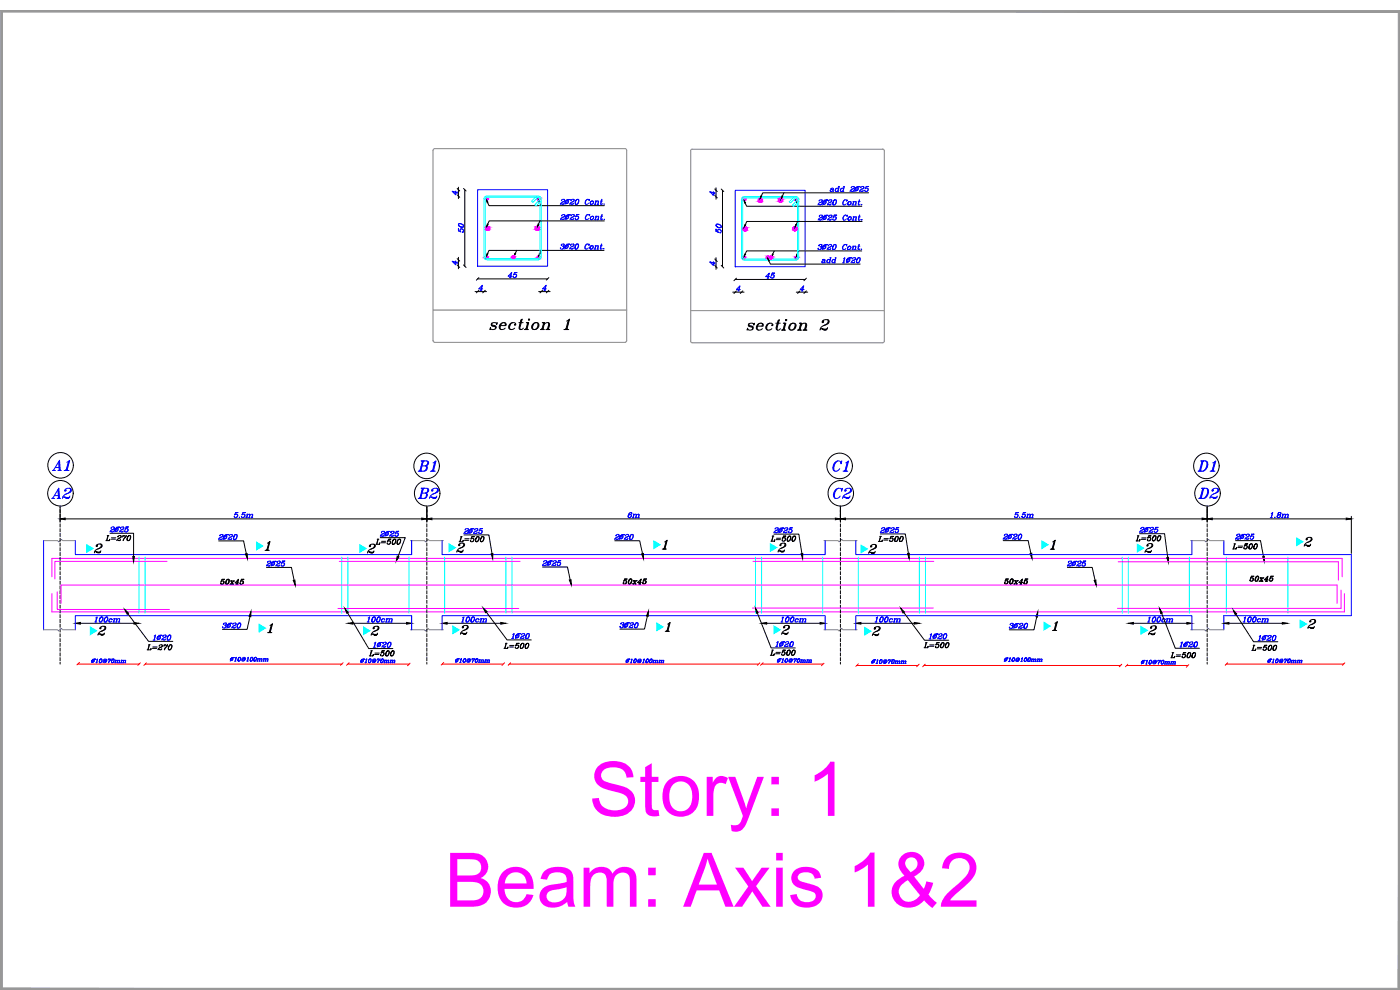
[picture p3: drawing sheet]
<svg xmlns="http://www.w3.org/2000/svg" width="420mm" height="297mm" viewBox="0 0 420 297" stroke-linecap="round" stroke-linejoin="round" font-family="sans-serif">
<defs><g id="words">
<g font-size="22.6" fill="#f0f">
<text x="176.7" y="244.8">Story: 1</text>
<text x="133.4" y="272.1">Beam: Axis 1&amp;2</text>
</g>
<g font-size="6.6">
<text x="146.1" y="100.2">section 1</text>
<text x="223.3" y="100.2">section 2</text>
<text x="14.8" y="142.5">A1</text>
<text x="124.5" y="142.5">B1</text>
<text x="249.1" y="142.5">C1</text>
<text x="358.8" y="142.5">D1</text>
</g>
<g font-size="6.2">
<text x="14.8" y="150.6">A2</text>
<text x="124.5" y="150.6">B2</text>
<text x="249.1" y="150.6">C2</text>
<text x="358.8" y="150.6">D2</text>
</g>
<g font-size="5.7">
<text x="259.6" y="167.2">2</text>
<text x="390.5" y="165.1">2</text>
</g>
<g font-size="4.9">
<text x="231.4" y="161.2">2~25</text>
<text x="263.2" y="161.2">2~25</text>
<text x="113.2" y="162.3">2~25</text>
<text x="230.4" y="163.7">L=500</text>
<text x="340.1" y="163.7">L=500</text>
<text x="152.8" y="193">1~20</text>
<text x="231.8" y="195.4">1~20</text>
<text x="278" y="193">1~20</text>
<text x="353.1" y="195.4">1~20</text>
<text x="374.6" y="196.5">L=500</text>
</g>
<g font-size="4.9" fill="#00f">
<text x="161.9" y="171.1">2~25</text>
<text x="66" y="189.8">3~20</text>
<text x="230.4" y="197.9">L=500</text>
</g>
<g font-size="4.4" fill="#00f">
<text x="248.4" y="58.6">add 2~25</text>
<text x="245.5" y="80.1">add 1~20</text>
<text x="64.6" y="163">2~20</text>
<text x="183.4" y="163">2~20</text>
<text x="300.2" y="163">2~20</text>
<text x="79" y="171.1">2~25</text>
<text x="319.6" y="171.1">2~25</text>
<text x="185.2" y="189.4">3~20</text>
<text x="302" y="189.8">3~20</text>
<text x="110.1" y="197.9">L=500</text>
</g>
<g font-size="4.4">
<text x="32.1" y="160.9">2~25</text>
<text x="138.3" y="161.2">2~25</text>
<text x="341.1" y="160.9">2~25</text>
<text x="111.8" y="164.4">L=500</text>
<text x="136.9" y="163.7">L=500</text>
<text x="369" y="165.8">L=500</text>
<text x="370.1" y="163">2~25</text>
<text x="65.3" y="176.4">50x45</text>
<text x="186.3" y="176.4">50x45</text>
<text x="300.6" y="176.4">50x45</text>
<text x="374.3" y="175.7">50x45</text>
<text x="43.4" y="196.1">L=270</text>
<text x="45.2" y="193.3">1~20</text>
<text x="111.1" y="195.4">1~20</text>
<text x="376.8" y="193.3">1~20</text>
<text x="350.3" y="198.6">L=500</text>
</g>
<g font-size="4" fill="#00f">
<text x="26.5" y="200">~10@70mm</text>
<text x="68.1" y="199.7">~10@100mm</text>
<text x="135.8" y="200">~10@70mm</text>
<text x="187" y="200">~10@100mm</text>
<text x="232.5" y="200">~10@70mm</text>
<text x="260.7" y="200.4">~10@70mm</text>
<text x="300.6" y="199.7">~10@100mm</text>
<text x="341.5" y="200.4">~10@70mm</text>
<text x="379.6" y="200">~10@70mm</text>
</g>
</g></defs>
<!-- layer: Layer4 -->
<g fill="#989898" stroke="#989898" stroke-width=".3">
<path d="M419.7 3.6v292.9l.5-293.4zM420.2 3.1v293.9l-.5-.5z"/>
<path d="M.7 296.5l419.5 .5-.5-.5zM.7 296.5l419.5 .5h-420z"/>
<path d="M.7 3.6l-.5 293.4 .5-.5zM.2 3.1l.5 .5-.5 293.4z"/>
<path d="M.2 3.1l.5 .5h419zM.2 3.1h420l-.5 .5z"/>
</g>
<!-- layer: SAZE_DRAWINGS -->
<g fill="none" stroke="#808080" stroke-width=".3">
<path d="M187.6 44.6l.5 .5v57.1l-.5 .5M187.6 44.6l-57.4 .1-.2 .4v57.1l.5 .5h57.1M207.3 45.2v57.2M207.8 44.7l-.5 .5M207.8 44.8h57.1M264.9 44.7l.5 .5v57.2M130 93h58.1M207.3 93.2h58.1M207.3 102.4l.5 .5h57.1l.5-.5M13.1 162.2h4.2l.4 .4 .7-.8 .4 .4h3.8M123.1 162.2h4.2l.4 .4 .8-.8 .4 .4h4.2M247.3 162.2h4.2l.3 .4 .8-.8 .4 .4h4.2"/>
<path d="M357.3 162.2h4.2l.4 .4 .8-.8 .4 .4h4.2M13.1 189h4.2l.4 .3 .7-.8 .4 .5h3.8M123.1 189h4.2l.4 .3 .8-.8 .4 .5h4.2M247.3 189h4.2l.3 .3 .8-.8 .4 .5h4.2M357.3 189h4.2l.4 .3 .8-.8 .4 .5h4.2"/>
</g>
<g fill="none" stroke="#00f" stroke-width=".3">
<path d="M135.8 57.5l1.4 .4M136.8 57.3v1.2l-1.1-1.1 1.5 .4M137.2 57.6v.5M143.3 56.9h21v23h-21zM169.2 59.8l.2 .4-.7 .5M170.1 59.9h1h-.5l-1.1 1.4M172.1 59.8l.2 .4-.8 .5M173.3 59.8l-.6 .6v.8a.83 .83 0 0 0 .9-.4 .83 .83 0 0 0-.2-1 .99 .99 0 0 0-.5 1.5M173.4 59.8a1 1 0 0 1-.3 1.5M176.4 59.8a.96 .96 0 0 0-.5 1.5M180.6 59.8l-.3 1.4 .5-.1M180.7 59.8l-.3 1.5"/>
<path d="M213.1 57.6l1.4 .4M214.1 57.5v1.1l-1.1-1.1 1.5 .4M214.5 57.7v.5M220.6 57.1h21v22.9h-21zM246.5 60l.2 .4-.7 .4M249.4 60l.2 .4-.8 .4M250.6 60a.82 .82 0 0 0-.7 .6 .82 .82 0 0 0 .5 .9l.4-.3 .2-.6v-.6a.88 .88 0 0 0-1 .5 .88 .88 0 0 0 .2 1M250.8 60a1.05 1.05 0 0 1-.4 1.5M253.7 60a.91 .91 0 0 0-.4 1.5M257.9 60l-.3 1.2 .1 .3 .4-.2M258 60l-.3 1.5M135.8 78.5l1.4 .4"/>
<path d="M136.8 78.3v1.2l-1.1-1.1 1.5 .4M137.2 78.6v.5M137.6 67.5l.3 .4 .6 .3 .6-.1a.88 .88 0 0 0-.5-.9 .88 .88 0 0 0-1 .1 .99 .99 0 0 0 1.5 .6M137.6 67.3a1.05 1.05 0 0 1 1.5 .5M137.7 69.3l-.1-.8v.7l.7 .4-.1-.2a.53 .53 0 0 1 .3-.8 .53 .53 0 0 1 .6 .6v.4l-.3 .1M138.1 68.9l.5-.2 .5 .5M168.5 73.5l.1-.2h.7l-.1 .5-.5 .1M168.6 60.1l-.1 .1a.47 .47 0 0 1 .5-.4 .47 .47 0 0 1 .5 .4l-1 .5-.4 .6M168.6 64.7v.1a.49 .49 0 0 1 .5-.4 .49 .49 0 0 1 .4 .4l-.9 .5-.4 .6M169.2 73.2v.4l-.2 .3a.51 .51 0 0 1 0 .8 .51 .51 0 0 1-.8-.3v.1M169.2 74l-.1 .5-.4 .2M169.2 61.1l-1 .1"/>
<path d="M169.3 60.9l-.3 .4-.6-.2M169.3 64.4l.2 .4-.8 .5M169.3 65.7l-1 .1M169.3 65.6l-.2 .3-.6-.2M170 73.3h1h-.5l-1 1.4M170.1 73.5a.5 .5 0 0 0-.6 .6 .5 .5 0 0 0 .7 .4l.3-.4a.45 .45 0 0 0-.4-.6 .45 .45 0 0 0-.5 .4l.2 .6M170.1 64.5h1.1h-.6l-1 1.4M170.2 60.1a.49 .49 0 0 0-.6 .5 .49 .49 0 0 0 .7 .4 .51 .51 0 0 0 .4-.5 .51 .51 0 0 0-.5-.5 .51 .51 0 0 0-.5 .5l.2 .6M170.2 73.5l.3 .4-.5 .6M170.2 64.7a.5 .5 0 0 0-.6 .5 .5 .5 0 0 0 .7 .4l.2-.1a.47 .47 0 0 0-.1-.8 .47 .47 0 0 0-.6 .4l-.1 .4 .3 .2M170.3 60.1l.3 .2-.1 .4-.4 .4M170.3 64.7l.3 .2v.4l-.5 .4"/>
<path d="M171.3 73.5l-.1 .1a.53 .53 0 0 1 .6-.4 .53 .53 0 0 1 .5 .4l-1 .6-.4 .5M171.4 60.1v.1a.47 .47 0 0 1 .4-.4 .47 .47 0 0 1 .5 .4l-.9 .5-.4 .6M171.5 64.7l-.1 .1a.49 .49 0 0 1 .5-.4 .49 .49 0 0 1 .5 .4l-1 .5-.3 .6M172 73.2l.2 .4-.7 .5M172 74.5l-1 .1M172 74.4l-.2 .3-.6-.2M172.1 61.1l-1.1 .1M172.1 60.9l-.2 .4-.6-.2M172.1 64.4l.2 .4-.7 .5M172.1 65.7l-1 .1M172.2 65.6l-.3 .3-.6-.2M173.1 64.5l.7-.1h-.7l-.4 .7 .2-.1a.54 .54 0 0 1 .8 .4 .54 .54 0 0 1-.8 .5l-.2-.3"/>
<path d="M173.2 73.2a.82 .82 0 0 0-.6 .7 .82 .82 0 0 0 .4 .8l.4-.2 .3-.6-.1-.6a.89 .89 0 0 0-.9 .4 .89 .89 0 0 0 .1 1M173.4 73.2a1 1 0 0 1-.4 1.5M173.4 64.9l.2 .2v.4l-.5 .4M176.3 73.2a.91 .91 0 0 0-.4 1.5M176.4 64.4a.93 .93 0 0 0-.4 1.5M176.7 73.4v.2l.2-.4-.2 .2a.78 .78 0 0 0-1 .3 .78 .78 0 0 0 .2 1l.7-.3M176.8 60v.2l.2-.4-.2 .2a.75 .75 0 0 0-1.1 .3 .75 .75 0 0 0 .4 1l.5-.4M176.9 64.6v.2l.1-.4-.1 .2a.78 .78 0 0 0-1.1 .2 .78 .78 0 0 0 .2 1.1l.7-.3M177.6 73.7a.51 .51 0 0 0-.6 .5 .51 .51 0 0 0 .5 .5 .5 .5 0 0 0 .6-.5 .5 .5 0 0 0-.7-.4l-.3 .5 .2 .4M177.7 60.3a.55 .55 0 0 0-.6 .6 .55 .55 0 0 0 .6 .5 .55 .55 0 0 0 .4-.7 .51 .51 0 0 0-.8-.2 .51 .51 0 0 0 .1 .8M177.7 64.9a.55 .55 0 0 0-.6 .5 .55 .55 0 0 0 .6 .6 .55 .55 0 0 0 .5-.7 .5 .5 0 0 0-.8-.2 .5 .5 0 0 0 .1 .8M177.8 73.7l.2 .6-.5 .4"/>
<path d="M177.8 60.3l.3 .6-.6 .4M177.9 64.9l.2 .6-.5 .4M178.3 74.7h.5M178.4 61.3h.5M178.4 65.9h.5M178.6 73.7h.3l-.3 1M178.6 60.3h.3M178.7 64.9h.3l-.3 1M178.8 73.9l.7-.1-.1 .9M178.8 73.7l-.3 1M178.9 60.5l.7-.1-.1 .9M178.9 60.3l-.3 1"/>
<path d="M178.9 65.1l.8-.1-.2 .9M178.9 64.9l-.3 1M179.1 74.7h.5M179.2 61.3h.5M179.2 65.9h.5M179.4 73.7l-.1 1M179.4 60.3l.2 .2-.2 .8M179.5 64.9l-.1 1M180.2 73.7h.5M180.2 60.3h.6M180.3 64.9h.5M180.5 73.2l-.3 1.5 .5-.2"/>
<path d="M180.6 73.2l-.3 1.5M180.6 64.4l-.3 1.4 .5-.1M180.7 64.4l-.3 1.5M181.3 61.2h.1M181.2 74.6v.1zM181.4 65.8h.1M214.1 78.5v1.2l-1.1-1.1 1.5 .4-1.4-.3M214.5 78.7v.5M214.9 67.7l.7 .6h.8a.85 .85 0 0 0-.5-1 .85 .85 0 0 0-1 .2 1.04 1.04 0 0 0 1.6 .6M214.9 67.5a1.1 1.1 0 0 1 1.6 .4M215 69.4l-.1-.7v.7l.7 .4a.52 .52 0 0 1-.1-.9 .52 .52 0 0 1 .9 .3l.1 .4-.2 .2h-.3h.2M215.4 69.1l.5-.2 .6 .5"/>
<path d="M245.8 73.6l-.1 .2 .5-.5 .5 .1-.1 .4-.5 .2M245.9 60.2l-.1 .1a.53 .53 0 0 1 .5-.3 .53 .53 0 0 1 .5 .4l-1.1 .6-.2 .5M245.9 64.8l-.1 .1a.6 .6 0 0 1 1.1-.1l-1.2 .8-.2 .5M246.5 73.3l.1 .3-.2 .5a.52 .52 0 0 1-.2 .8 .52 .52 0 0 1-.7-.4h.2l-.2 .1M246.5 74.2l-.1 .4-.4 .3M246.5 61.3h-1M246.6 61.1l-.3 .4-.6-.2M246.6 64.5l.2 .5-.7 .4M246.6 65.9h-1M246.6 65.7l-.2 .4-.6-.2M247.3 73.4h1h-.5l-1 1.5M247.4 60h1h-.5l-1.1 1.5"/>
<path d="M247.4 73.6l-.6 .5a.5 .5 0 0 0 .5 .5 .5 .5 0 0 0 .5-.4 .5 .5 0 0 0-.4-.6l-.5 .6 .2 .5M247.4 64.6h1.1h-.6l-1 1.5M247.5 60.2a.51 .51 0 0 0-.6 .6 .51 .51 0 0 0 .7 .4l.2-.2a.44 .44 0 0 0 0-.7 .44 .44 0 0 0-.7 .2l-.1 .5 .2 .3M247.5 64.8a.51 .51 0 0 0-.6 .5 .51 .51 0 0 0 .5 .6l.6-.6a.52 .52 0 0 0-.8-.3 .52 .52 0 0 0 .1 .9M247.6 73.6l.2 .6-.5 .5M247.6 60.2l.3 .5-.5 .6M247.7 64.8l.2 .6-.5 .5M248.6 73.6v.2a.49 .49 0 0 1 .5-.5 .49 .49 0 0 1 .5 .5l-1.2 .7-.2 .4M248.7 60.2l-.1 .1a.62 .62 0 0 1 1.1-.1l-.2 .3-1 .5-.2 .5M248.8 64.8l-.1 .1a.6 .6 0 0 1 1-.1l-1.2 .8-.1 .5M249.3 73.3l.2 .5-.7 .4M249.3 74.7h-1"/>
<path d="M249.3 74.5l-.2 .4-.6-.2M249.4 61.3h-1M249.4 61.1l-.2 .4-.6-.2M249.4 64.5l.2 .5-.7 .4M249.4 65.9h-1M249.5 65.7l-.2 .4-.7-.2M250.4 64.6l.7-.1h-.7l-.4 .8a.55 .55 0 0 1 .7-.3 .55 .55 0 0 1 .3 .7 .55 .55 0 0 1-.6 .4l-.4-.1v-.2M250.5 73.3l-.4 .3-.2 .6v.6a.86 .86 0 0 0 1-.4 .86 .86 0 0 0-.2-1.1 1.04 1.04 0 0 0-.6 1.6M250.7 73.3a1.1 1.1 0 0 1-.4 1.6M250.7 65.1l.2 .5-.5 .5M253.6 73.3a.96 .96 0 0 0-.4 1.6M253.7 64.5a.94 .94 0 0 0-.4 1.6"/>
<path d="M254 73.6v.2l.2-.5-.2 .3a.75 .75 0 0 0-1 .3 .75 .75 0 0 0 .3 1l.6-.4M254.1 60.2v.2l.2-.4-.2 .2a.78 .78 0 0 0-1 .2 .78 .78 0 0 0 .2 1.1l.7-.4M254.2 64.8v.2l.1-.5-.1 .3a.75 .75 0 0 0-1.1 .2 .75 .75 0 0 0 .3 1.1l.6-.4M254.9 73.9a.51 .51 0 0 0-.6 .5 .51 .51 0 0 0 .7 .4l.4-.7a.54 .54 0 0 0-.9 0 .54 .54 0 0 0 .1 .8M255 60.5l-.6 .4v.4a.55 .55 0 0 0 .9 0 .55 .55 0 0 0-.2-.8 .57 .57 0 0 0-.6 .3 .57 .57 0 0 0 .2 .7M255.1 73.9l.2 .4-.5 .6M255.1 65.1a.49 .49 0 0 0-.6 .5 .49 .49 0 0 0 .6 .4 .47 .47 0 0 0 .4-.7 .47 .47 0 0 0-.8 0l-.2 .3 .3 .5M255.1 60.5l.3 .4-.6 .6M255.2 65.1l.2 .4-.5 .6M255.6 74.9h.5M255.7 61.5h.5M255.7 66.1h.5"/>
<path d="M255.9 73.9h.3l-.4 1 .3-1M255.9 60.5h.3l-.3 1 .3-1M256 65.1h.3l-.3 1M256.1 74.1l.4-.2h.4l-.2 1M256.2 60.7l.7-.2-.1 1M256.2 65.1l-.3 1M256.2 65.3l.8-.2-.2 1M256.4 74.9h.5M256.5 61.5h.5M256.5 66.1h.5M256.7 73.9l.1 .2-.2 .8M256.8 60.5l.1 .2-.2 .8"/>
<path d="M256.8 65.1l.2 .2-.2 .8M257.5 73.9h.6M257.6 60.5h.5M257.6 65.1h.6M257.8 73.3l-.3 1.5 .3 .1 .3-.2M257.9 73.3l-.3 1.6M257.9 64.5l-.3 1.3 .2 .3 .4-.2M258 64.5l-.2 1.6M258.4 74.8h.2zM258.6 61.3h.1M258.6 66h.1zM144.1 87.1h.5"/>
<path d="M144.7 85.8l-.4 1.3M144.9 86.7h-1.2l1.1-1.1-.4 1.5M152.9 83.3h.5M153.5 81.9l-.4 1.4M153.7 82.9h-1.2l1.1-1.1-.4 1.5M154.4 81.9l.8-.1h-.8l-.3 .7a.55 .55 0 0 1 .7-.3 .55 .55 0 0 1 .3 .7 .55 .55 0 0 1-.6 .4l-.4-.1v-.2M154.8 82.3l.1 .6-.4 .4M163.2 87.1h.5M163.8 85.8l-.4 1.3M164 86.7h-1.2l1.1-1.1-.4 1.5M221.4 87.3h.5M222 85.9l-.4 1.4"/>
<path d="M222.2 86.9h-1.2l1.1-1.1-.4 1.5M230.2 83.5h.5M230.8 82.1l-.4 1.4M231 83h-1.2l1.1-1.1-.4 1.6M231.7 82l.8-.1h-.7l-.4 .8a.51 .51 0 0 1 .8-.3 .51 .51 0 0 1 0 .9l-.6 .2-.3-.2 .1-.3v.2M232.1 82.5l.2 .4-.5 .6M240.5 87.3h.5M241.1 85.9l-.4 1.4M241.3 86.9h-1.2l1.1-1.1-.4 1.5M70.7 153.9l.8-.1h-.8l-.3 .7 .2-.1a.54 .54 0 0 1 .8 .4 .54 .54 0 0 1-.8 .5l-.2-.3M71 154.3l.3 .2-.1 .4-.4 .4M71.8 155.2h.1"/>
<path d="M72.9 153.9l.8-.1h-.8l-.3 .7 .2-.1a.49 .49 0 0 1 .7 .1 .49 .49 0 0 1-.3 .7l-.5 .1-.2-.3M73.2 154.3l.2 .6-.5 .4M73.7 155.3h.6M74 154.3h.3l-.3 1M74.3 154.5l.7-.1-.2 .9M74.3 154.3l-.3 1M74.5 155.3h.6M74.8 154.3v1M75.1 154.5l.7-.1-.2 .9M75.4 155.3h.5M75.6 154.3v1M189.2 154.4l.2 .5-.5 .4"/>
<path d="M189.3 153.8a1.04 1.04 0 0 0-.5 1.5M189.6 154l-.1 .2 .1-.3a.86 .86 0 0 0-.9 .4 .86 .86 0 0 0 .1 1 .5 .5 0 0 0 .6-.3 .5 .5 0 0 0-.2-.6l-.6 .4M189.7 155.3h.5M190 154.3h.3M190.2 154.5l.8-.1-.2 .9M190.2 154.3l-.3 1M190.3 154.3l-.3 1M190.5 155.3h.6M190.8 154.3v1M191.1 154.5l.7-.1-.2 .9M191.3 155.3h.6M191.6 154.3l.2 .2-.2 .8"/>
<path d="M304.9 153.9l.8-.1h-.8l-.3 .7a.55 .55 0 0 1 .7-.2 .55 .55 0 0 1 .3 .6 .55 .55 0 0 1-.6 .4l-.5-.1v-.2M305.3 154.3l.1 .6-.4 .4M306 155.2h.1M307.1 153.9l.7-.1h-.7l-.3 .7 .2-.1a.53 .53 0 0 1 .8 .3 .53 .53 0 0 1-.6 .6l-.5-.1v-.2M307.4 154.3l.3 .2-.1 .4-.4 .4M308 155.3h.5M308.2 154.3h.3l-.3 1 .2-1M308.5 154.5l.7-.1-.2 .9M308.7 155.3h.6M309 154.3l.2 .2-.2 .8M309.2 154.5l.8-.1-.2 .9M309.5 155.3h.5"/>
<path d="M309.8 154.3l.2 .2-.2 .8M381.2 155.3h.6M381.9 153.9l-.3 1.4 .4-1.5-.5 .3M382.5 155.2h.2zM383.9 153.8l-.3 .2 .2 .5 .5-.1 .2-.4-.3-.2-.4 .1-.2 .3 .2 .3M384 154.5l.3 .2-.5 .6M384.2 153.8l.1 .4-.3 .3h.3a.57 .57 0 0 1-.3 .8 .57 .57 0 0 1-.8-.3l.2-.4 .4-.1-.4 .2-.1 .5 .2 .1M384.6 155.3h.5M384.8 154.3h.3l-.2 1M385 154.3l-.2 1M385.1 154.5l.7-.1-.1 .9M385.4 155.3h.5"/>
<path d="M385.6 154.3l.2 .2-.2 .8M386.2 155.3h.5M386.4 154.3l.2 .2-.2 .8 .2-.9-.7 .1M13.1 162.2v26.8M22.6 162.2v4.2h100.9v-4.2v4.2M132.7 162.2v4.2h115v-4.2M256.8 162.2v4.2h100.9v-4.2M367.3 162.2v4.2h38.3v18.3h-38.3v4.3M28.4 186.6h.6M28.7 185.4l.5-.3-.5 1.5M29.1 185.2l-.4 1.4M30.5 185.1l-.7 .7v.8a.86 .86 0 0 0 1-.5 .86 .86 0 0 0-.2-1 1.01 1.01 0 0 0-.5 1.5"/>
<path d="M30.6 185.1a.99 .99 0 0 1-.4 1.5M31.9 185.1l-.4 .3-.3 .6 .1 .6a.88 .88 0 0 0 .9-.5 .88 .88 0 0 0-.1-1 .95 .95 0 0 0-.6 1.5M32.1 185.1a1.05 1.05 0 0 1-.4 1.5M33.2 185.6l-.5 .6 .3 .4M33.6 185.8l.1 .1a.52 .52 0 0 0-.9-.1 .52 .52 0 0 0 .3 .8l.4-.2M33.9 186.6h.5M34.1 185.6h.3l-.3 1M34.3 185.6l-.2 1M34.6 186.6h.5M34.9 185.6l.2 .2-.2 .8 .2-.9-.8 .1M35.4 186.6h.5M35.7 185.6l.2 .2-.2 .8 .2-.9-.8 .1"/>
<path d="M108.7 197.8h.7h-.3l-.9 1M108.7 197.9a.38 .38 0 0 0-.4 .3 .38 .38 0 0 0 .3 .5 .39 .39 0 0 0 .5-.4 .39 .39 0 0 0-.4-.4l-.4 .5 .2 .3M110.2 186.6h.6M110.5 185.4l.5-.3-.5 1.5M110.9 185.2l-.5 1.4M112.3 185.1l-.7 .7v.8a.86 .86 0 0 0 1-.5 .86 .86 0 0 0-.2-1 1.01 1.01 0 0 0-.6 1.5M112.4 185.1a.99 .99 0 0 1-.4 1.5M113.7 185.1l-.6 .7v.8a.88 .88 0 0 0 .9-.5 .88 .88 0 0 0-.1-1 .99 .99 0 0 0-.6 1.5M113.9 185.1a1.05 1.05 0 0 1-.4 1.5M115 185.6l-.5 .6 .3 .4M115.4 185.8l.1 .1a.52 .52 0 0 0-.9-.1 .52 .52 0 0 0 .3 .8l.4-.2M115.7 186.6h.5"/>
<path d="M115.9 185.6h.3l-.3 1M116.1 185.8l.8-.1-.2 .9M116.1 185.6l-.2 1M116.4 186.6h.5M116.7 185.6l.2 .2-.2 .8M116.9 185.8l.8-.1-.2 .9M117.2 186.6h.5M117.5 185.6l.2 .2-.3 .8M123.5 184.7v4.3v-4.3h-100.9v4.3M132.7 189v-4.3h115v4.3M138.5 186.6h.6M138.8 185.4l.4-.3-.4 1.5"/>
<path d="M139.1 185.2l-.4 1.4M140.5 185.1l-.6 .7v.8a.86 .86 0 0 0 1-.5 .86 .86 0 0 0-.2-1 1.01 1.01 0 0 0-.6 1.5M140.7 185.1a.99 .99 0 0 1-.4 1.5M142 185.1l-.6 .7v.8a.88 .88 0 0 0 .9-.5 .88 .88 0 0 0-.1-1 .95 .95 0 0 0-.6 1.5M142.2 185.1a1.05 1.05 0 0 1-.5 1.5M143.3 185.6l-.5 .6 .2 .4M143.7 185.8l.1 .1a.52 .52 0 0 0-.9-.1 .52 .52 0 0 0 .3 .8l.4-.2M143.9 186.6h.5M144.2 185.6h.3l-.3 1M144.4 185.6l-.3 1M144.7 186.6h.5M145 185.6l.2 .2-.2 .8 .2-.9-.8 .1"/>
<path d="M145.5 186.6h.5M145.8 185.6l.2 .2-.2 .8 .2-.9-.8 .1M234.3 186.6h.7M234.7 185.4l.4-.3-.4 1.5M235 185.2l-.4 1.4M236.4 185.1l-.4 .3-.3 .6 .1 .6a.86 .86 0 0 0 .9-.5 .86 .86 0 0 0-.2-1 1.01 1.01 0 0 0-.5 1.5M236.5 185.1a.99 .99 0 0 1-.4 1.5M237.8 185.1l-.6 .7v.8a.86 .86 0 0 0 1-.5 .86 .86 0 0 0-.2-1 1.01 1.01 0 0 0-.6 1.5M238 185.1a1.05 1.05 0 0 1-.4 1.5M239.2 185.6l-.6 .6 .3 .4M239.6 185.8l-.2 .1h.2a.53 .53 0 0 0-.8-.1 .53 .53 0 0 0 .1 .8l.6-.2M239.8 186.6h.5"/>
<path d="M240 185.6h.3l-.2 1M240.2 185.6l-.2 1M240.3 185.8l.7-.1-.1 .9M240.6 186.6h.5M240.8 185.6l.2 .2-.2 .8M241.1 185.8l.8-.1-.3 .9M241.4 186.6h.5M241.6 185.6l.2 .2-.2 .8M256.8 189v-4.3h100.9v4.3M262.6 186.6h.6M263.3 185.2l-.4 1.4 .5-1.5-.5 .3M264.7 185.1l-.6 .7v.8a.88 .88 0 0 0 .9-.5 .88 .88 0 0 0-.2-1 .99 .99 0 0 0-.6 1.5"/>
<path d="M264.8 185.1a1.05 1.05 0 0 1-.4 1.5M266.1 185.1l-.6 .7v.8a.86 .86 0 0 0 1-.5 .86 .86 0 0 0-.2-1 1.01 1.01 0 0 0-.6 1.5M266.3 185.1a1.05 1.05 0 0 1-.4 1.5M267.5 185.6l-.6 .6 .3 .4M267.8 185.8l-.1 .1h.2a.5 .5 0 0 0-.9-.1 .5 .5 0 0 0 .3 .8l.5-.2M268.1 186.6h.5M268.3 185.6h.3l-.2 1M268.5 185.6l-.2 1M268.6 185.8l.7-.1-.1 .9M268.9 186.6h.5M269.1 185.6l.2 .2-.2 .8M269.4 185.8l.7-.1-.1 .9"/>
<path d="M269.7 186.6h.5M269.9 185.6l.2 .2-.2 .8M344.4 186.6h.6M344.7 185.4l.4-.3-.4 1.5M345.1 185.2l-.4 1.4M346.5 185.1l-.6 .7v.8a.88 .88 0 0 0 .9-.5 .88 .88 0 0 0-.2-1 .99 .99 0 0 0-.6 1.5M346.6 185.1a1.05 1.05 0 0 1-.4 1.5M347.9 185.1l-.6 .7v.8a.86 .86 0 0 0 .9-.5 .86 .86 0 0 0-.1-1 1.01 1.01 0 0 0-.6 1.5M348.1 185.1a1.05 1.05 0 0 1-.5 1.5M349.3 185.6l-.6 .6 .3 .4M349.6 185.8l-.1 .1h.2a.53 .53 0 0 0-.9-.1 .53 .53 0 0 0 .2 .8l.5-.2M349.8 186.6h.6"/>
<path d="M350.1 185.6h.3l-.3 1M350.3 185.6l-.2 1M350.4 185.8l.7-.1-.2 .9M350.6 186.6h.6M350.9 185.6l.2 .2-.2 .8M351.2 185.8l.7-.1-.2 .9M351.5 186.6h.5M351.7 185.6l.2 .2-.2 .8M373 186.6h.7M373.4 185.4l.4-.3-.4 1.5M373.7 185.2l-.4 1.4M375.1 185.1a.82 .82 0 0 0-.7 .7 .82 .82 0 0 0 .5 .8 .82 .82 0 0 0 .6-.6 .82 .82 0 0 0-.4-.9 1.05 1.05 0 0 0-.4 1.5"/>
<path d="M375.3 185.1a1.05 1.05 0 0 1-.4 1.5M376.6 185.1l-.6 .6v.8a.83 .83 0 0 0 .9-.4 .83 .83 0 0 0-.2-1 .99 .99 0 0 0-.5 1.5M376.7 185.1a1.05 1.05 0 0 1-.4 1.5M377.9 185.6l-.5 .4 .2 .6M378.3 185.8l-.1 .1h.1a.5 .5 0 0 0-.8-.1 .5 .5 0 0 0 .3 .8l.4-.2M378.5 186.6h.5M378.8 185.6h.3M379 185.8l.8-.1-.2 .9M379 185.6l-.3 1M379.1 185.6l-.3 1M379.3 186.6h.5M379.6 185.6l.1 .2-.2 .8"/>
<path d="M379.8 185.8l.8-.1-.2 .9M380.1 186.6h.5M380.4 185.6l.1 .2-.2 .8"/>
</g>
<g fill="none" stroke="#f0f" stroke-width=".3">
<path d="M15.6 167.5h387.2M17.2 177.6v5.3h33.6M18.3 175.5h383M50.1 168.4h-33.6v5.3M101.8 168.4h54.3M226 168.4h54.2M335.6 168.6h66.1M15.6 183.6h387.9M101.4 182.6h54.3M225.8 182.4h54.3M335.4 182.5h67.1"/>
<circle cx="146" cy="59.6" r=".4"/>
<circle cx="161.6" cy="59.6" r=".4"/>
<circle cx="223.3" cy="59.8" r=".4"/>
<circle cx="238.9" cy="59.8" r=".4"/>
<circle cx="146" cy="77.2" r=".4"/>
<circle cx="146.3" cy="68.5" r=".61"/>
<circle cx="154.1" cy="77.1" r=".4"/>
<circle cx="161.2" cy="68.5" r=".61"/>
<circle cx="161.6" cy="77.2" r=".4"/>
<circle cx="223.3" cy="77.3" r=".4"/>
<circle cx="223.6" cy="68.7" r=".61"/>
<circle cx="228.2" cy="60.1" r=".61"/>
<circle cx="230.5" cy="77.3" r=".4"/>
<circle cx="231.4" cy="77.3" r=".4"/>
<circle cx="234.2" cy="60" r=".61"/>
<circle cx="238.5" cy="68.6" r=".61"/>
<circle cx="239" cy="77.3" r=".4"/>
</g>
<g fill="#f0f" stroke="#f0f" stroke-width=".3">
<path d="M238.8 60.2h.3z"/>
<path d="M223.2 77.7h.2z"/>
<path d="M238.9 77.7h.2z"/>
<path d="M145.9 59.3h.2z"/>
<path d="M145.9 76.8h.2z"/>
<path d="M161.5 76.8h.3z"/>
<path d="M154 76.7h.2z"/>
<path d="M154 77.5h.2z"/>
<path d="M223.3 59.4h.2zM223.2 59.4h.3z"/>
<path d="M223.2 59.4h.3zM223.2 59.4h.3z"/>
<path d="M223.2 59.4l.4 .1zM223.1 59.5h.5z"/>
<path d="M223.1 59.5h.5zM223.1 59.5h.5z"/>
<path d="M223.1 59.5l.6 .1zM223.1 59.5l.6 .1z"/>
<path d="M223 59.6h.7zM223 59.6h.7z"/>
<path d="M223 59.6l.8 .1zM223 59.6l.8 .1z"/>
<path d="M222.9 59.7l.9 .1zM222.9 59.7l.9 .1z"/>
<path d="M222.9 59.8l.9 .1zM222.9 59.8l.9 .1z"/>
<path d="M222.9 59.9h.9zM222.9 59.9l.8 .1z"/>
<path d="M223 60h.7zM223 60h.7z"/>
<path d="M223 60h.7zM223 60l.6 .1z"/>
<path d="M223.1 60.1h.5zM223.1 60.1h.5z"/>
<path d="M223.1 60.1h.5zM223.1 60.1l.4 .1z"/>
<path d="M223.2 60.2h.3zM223.2 60.2h.3z"/>
<path d="M223.2 60.2h.3zM223.2 60.2h.2z"/>
<path d="M238.9 59.4h.2zM238.8 59.4h.3z"/>
<path d="M238.8 59.4h.3zM238.8 59.4h.3z"/>
<path d="M238.8 59.4l.4 .1zM238.7 59.5h.5z"/>
<path d="M238.7 59.5h.6zM238.7 59.5h.6z"/>
<path d="M238.6 59.5l.7 .1zM238.6 59.5l.7 .1z"/>
<path d="M238.6 59.6h.8zM238.6 59.6h.8z"/>
<path d="M238.5 59.6l.9 .1zM238.5 59.6l.9 .1z"/>
<path d="M238.5 59.7l.9 .1zM238.5 59.7l.9 .1z"/>
<path d="M238.5 59.8l.9 .1zM238.5 59.8l.9 .1z"/>
<path d="M238.5 59.9l.9 .1zM238.5 59.9l.9 .1z"/>
<path d="M238.5 60h.9zM238.5 60h.8z"/>
<path d="M238.6 60h.7zM238.6 60l.7 .1z"/>
<path d="M238.6 60.1h.7zM238.6 60.1h.6z"/>
<path d="M238.7 60.1h.5zM238.7 60.1l.4 .1z"/>
<path d="M238.8 60.2h.3zM238.8 60.2h.3z"/>
<path d="M223.2 77h.3zM223.1 77h.4z"/>
<path d="M223.1 77h.4zM223.1 77h.4z"/>
<path d="M223.1 77l.5 .1zM223 77.1h.6z"/>
<path d="M223 77.1l.6 .1zM223 77.1l.6 .1z"/>
<path d="M223 77.2h.6zM223 77.2h.6z"/>
<path d="M223 77.2l.7 .1zM223 77.2l.7 .1z"/>
<path d="M222.9 77.3h.8zM222.9 77.3h.8z"/>
<path d="M222.9 77.3l.8 .1zM222.9 77.3l.8 .1z"/>
<path d="M222.9 77.4h.8zM222.9 77.4l.7 .1z"/>
<path d="M223 77.5h.6zM223 77.5h.6z"/>
<path d="M223 77.5h.6zM223 77.5l.6 .1z"/>
<path d="M223 77.6h.6zM223 77.6l.5 .1z"/>
<path d="M223.1 77.7h.4zM223.1 77.7h.4z"/>
<path d="M223.1 77.7h.4zM223.1 77.7h.3z"/>
<path d="M238.9 76.9l.2 .1zM238.9 77h.2z"/>
<path d="M238.9 77h.2zM238.8 77h.3z"/>
<path d="M238.8 77h.4zM238.8 77h.4z"/>
<path d="M238.8 77l.5 .1zM238.7 77.1h.6z"/>
<path d="M238.7 77.1l.6 .1zM238.7 77.1l.6 .1z"/>
<path d="M238.6 77.2h.8zM238.6 77.2h.8z"/>
<path d="M238.6 77.2l.8 .1zM238.6 77.2l.8 .1z"/>
<path d="M238.6 77.3h.8zM238.6 77.3h.8z"/>
<path d="M238.6 77.3l.8 .1zM238.6 77.3l.8 .1z"/>
<path d="M238.6 77.4l.8 .1zM238.6 77.4l.8 .1z"/>
<path d="M238.6 77.5h.8zM238.6 77.5h.7z"/>
<path d="M238.6 77.5h.7zM238.6 77.5l.7 .1z"/>
<path d="M238.7 77.6h.6zM238.7 77.6l.5 .1z"/>
<path d="M238.8 77.7h.4zM238.8 77.7h.3z"/>
<path d="M238.8 77.7h.3zM238.8 77.7h.3z"/>
<path d="M230.5 76.9h.1zM230.4 76.9h.2z"/>
<path d="M230.4 76.9h.3zM230.3 76.9h.4z"/>
<path d="M230.3 76.9h.5zM230.3 76.9h.5z"/>
<path d="M230.3 76.9l.5 .1zM230.3 76.9l.5 .1z"/>
<path d="M230.2 77l.6 .1zM230.1 77.1h.7z"/>
<path d="M230.1 77.1l.8 .1zM230.1 77.1l.8 .1z"/>
<path d="M230.1 77.2h.8zM230.1 77.2h.8z"/>
<path d="M230.1 77.2l.8 .1zM230.1 77.2l.8 .1z"/>
<path d="M230.1 77.3l.8 .1zM230.1 77.3l.8 .1z"/>
<path d="M230.1 77.4h.8zM230.1 77.4l.8 .1z"/>
<path d="M230.1 77.5h.8zM230.1 77.5h.7z"/>
<path d="M230.1 77.5h.7zM230.1 77.5l.7 .1z"/>
<path d="M230.2 77.6h.6zM230.2 77.6h.6z"/>
<path d="M230.3 77.6h.5zM230.3 77.6l.4 .1z"/>
<path d="M230.3 77.7h.4zM230.3 77.7h.3z"/>
<path d="M230.4 77.7h.2zM230.4 77.7h.1z"/>
<path d="M231.4 76.9h.1zM231.3 76.9h.2z"/>
<path d="M231.3 76.9h.3zM231.2 76.9h.4z"/>
<path d="M231.2 76.9h.4zM231.2 76.9h.4z"/>
<path d="M231.1 76.9l.6 .1zM231.1 77h.6z"/>
<path d="M231.1 77l.6 .1zM231.1 77l.6 .1z"/>
<path d="M231 77.1l.8 .1zM231 77.1l.8 .1z"/>
<path d="M231 77.2h.8zM231 77.2h.8z"/>
<path d="M231 77.2l.8 .1zM231 77.2l.8 .1z"/>
<path d="M231 77.3l.8 .1zM231 77.3l.8 .1z"/>
<path d="M231 77.4h.8zM231 77.4l.8 .1z"/>
<path d="M231 77.5h.8zM231 77.5h.7z"/>
<path d="M231 77.5h.7zM231 77.5l.7 .1z"/>
<path d="M231.1 77.6h.6zM231.1 77.6h.5z"/>
<path d="M231.1 77.6h.5zM231.1 77.6l.5 .1z"/>
<path d="M231.2 77.7h.4zM231.2 77.7h.3z"/>
<path d="M231.3 77.7h.2zM231.3 77.7h.1z"/>
<path d="M228.1 59.5h.3zM228 59.5h.4z"/>
<path d="M228 59.5h.5zM227.9 59.5h.6z"/>
<path d="M227.9 59.5l.7 .1zM227.9 59.5l.7 .1z"/>
<path d="M227.8 59.6l.8 .1zM227.8 59.6l.8 .1z"/>
<path d="M227.8 59.7l.9 .1zM227.8 59.7l.9 .1z"/>
<path d="M227.7 59.8l1.1 .1zM227.7 59.8l1.1 .1z"/>
<path d="M227.6 59.9l1.2 .1zM227.6 59.9l1.2 .1z"/>
<path d="M227.6 60l1.2 .1zM227.6 60l1.2 .1z"/>
<path d="M227.6 60.1l1.2 .1zM227.6 60.1l1.2 .1z"/>
<path d="M227.6 60.2h1.2zM227.6 60.2l1.2 .1z"/>
<path d="M227.6 60.3h1.2zM227.6 60.3l1.1 .1z"/>
<path d="M227.7 60.4h1zM227.7 60.4l.9 .1z"/>
<path d="M227.8 60.5h.8zM227.8 60.5l.8 .1z"/>
<path d="M227.8 60.6h.8zM227.8 60.6h.7z"/>
<path d="M227.9 60.6h.6zM227.9 60.6l.5 .1z"/>
<path d="M228 60.7h.4zM228 60.7h.3z"/>
<path d="M234.2 59.5h.2zM234.1 59.5h.3z"/>
<path d="M234.1 59.5h.4zM234 59.5h.5z"/>
<path d="M234 59.5l.6 .1zM233.9 59.6h.7z"/>
<path d="M233.9 59.6l.8 .1zM233.8 59.7h.9z"/>
<path d="M233.8 59.7l1 .1zM233.8 59.7l1 .1z"/>
<path d="M233.7 59.8h1.1zM233.7 59.8h1.1z"/>
<path d="M233.7 59.8l1.2 .2zM233.7 59.8l1.2 .2z"/>
<path d="M233.6 60l1.3 .1zM233.6 60l1.3 .1z"/>
<path d="M233.6 60.1l1.3 .1zM233.6 60.1l1.3 .1z"/>
<path d="M233.6 60.2h1.3zM233.6 60.2l1.2 .1z"/>
<path d="M233.7 60.3h1.1zM233.7 60.3l1.1 .1z"/>
<path d="M233.7 60.4h1.1zM233.7 60.4l1 .1z"/>
<path d="M233.8 60.5h.9zM233.8 60.5l.8 .1z"/>
<path d="M233.9 60.6h.7zM233.9 60.6h.6z"/>
<path d="M234 60.6h.5zM234 60.6h.4z"/>
<path d="M234.1 60.6h.3zM234.1 60.6l.2 .1z"/>
<path d="M223.6 68.1h.2zM223.5 68.1h.3z"/>
<path d="M223.5 68.1h.4zM223.4 68.1h.5z"/>
<path d="M223.4 68.1l.6 .1zM223.3 68.2h.7z"/>
<path d="M223.3 68.2l.8 .1zM223.3 68.2l.8 .1z"/>
<path d="M223.2 68.3l1 .1zM223.2 68.3l1 .1z"/>
<path d="M223.1 68.4l1.1 .1zM223.1 68.4l1.1 .1z"/>
<path d="M223.1 68.5l1.1 .1zM223.1 68.5l1.1 .1z"/>
<path d="M223.1 68.6l1.2 .1zM223.1 68.6l1.2 .1z"/>
<path d="M223.1 68.7h1.2zM223.1 68.7l1.1 .1z"/>
<path d="M223.1 68.8l1.1 .1zM223.1 68.8l1.1 .1z"/>
<path d="M223.1 68.9h1.1zM223.1 68.9l1.1 .1z"/>
<path d="M223.1 69h1.1zM223.1 69l1 .1z"/>
<path d="M223.2 69.1h.9zM223.2 69.1l.8 .1z"/>
<path d="M223.3 69.2h.7zM223.3 69.2h.6z"/>
<path d="M223.4 69.2h.5zM223.4 69.2l.4 .1z"/>
<path d="M223.5 69.3h.3zM223.5 69.3h.2z"/>
<path d="M238.5 68.1h.2zM238.4 68.1h.3z"/>
<path d="M238.4 68.1h.4zM238.3 68.1h.5z"/>
<path d="M238.3 68.1l.6 .1zM238.2 68.2h.7z"/>
<path d="M238.2 68.2h.8zM238.2 68.2h.8z"/>
<path d="M238.1 68.2l1 .1zM238.1 68.2l1 .1z"/>
<path d="M238 68.3l1.1 .1zM238 68.3l1.1 .1z"/>
<path d="M238 68.4l1.1 .1zM238 68.4l1.1 .1z"/>
<path d="M238 68.5l1.1 .2zM238 68.5l1.1 .2z"/>
<path d="M238 68.7l1.1 .1zM238 68.7l1.1 .1z"/>
<path d="M238 68.8h1.1zM238 68.8l1.1 .1z"/>
<path d="M238 68.9h1.1zM238 68.9l1.1 .1z"/>
<path d="M238 69h1.1zM238 69l1 .1z"/>
<path d="M238.1 69.1h.9zM238.1 69.1h.8z"/>
<path d="M238.2 69.1h.7zM238.2 69.1l.6 .1z"/>
<path d="M238.3 69.2h.5zM238.3 69.2h.4z"/>
<path d="M238.4 69.2h.3zM238.4 69.2h.2z"/>
<path d="M145.9 59.3h.3zM145.8 59.3h.4z"/>
<path d="M145.8 59.3h.5zM145.8 59.3h.5z"/>
<path d="M145.8 59.3l.5 .1zM145.8 59.3l.5 .1z"/>
<path d="M145.7 59.4h.7zM145.7 59.4h.7z"/>
<path d="M145.7 59.4l.7 .1zM145.7 59.4l.7 .1z"/>
<path d="M145.6 59.5h.8zM145.6 59.5h.8z"/>
<path d="M145.6 59.5l.9 .1zM145.6 59.5l.9 .1z"/>
<path d="M145.6 59.6h.9zM145.6 59.6l.8 .1z"/>
<path d="M145.6 59.7l.8 .1zM145.6 59.7l.8 .1z"/>
<path d="M145.6 59.8h.8zM145.6 59.8l.8 .1z"/>
<path d="M145.7 59.9h.7zM145.7 59.9h.6z"/>
<path d="M145.7 59.9h.6zM145.7 59.9l.6 .1z"/>
<path d="M145.8 60h.5zM145.8 60h.4z"/>
<path d="M145.8 60h.4zM145.8 60l.3 .1z"/>
<path d="M145.9 60.1h.2zM145.9 60.1h.2z"/>
<path d="M161.6 59.2l.2 .1zM161.5 59.3h.3z"/>
<path d="M161.5 59.3h.3zM161.5 59.3h.3z"/>
<path d="M161.5 59.3h.4zM161.4 59.3h.5z"/>
<path d="M161.4 59.3l.5 .1zM161.4 59.3l.5 .1z"/>
<path d="M161.3 59.4h.7zM161.3 59.4h.7z"/>
<path d="M161.3 59.4l.7 .1zM161.3 59.4l.7 .1z"/>
<path d="M161.2 59.5h.9zM161.2 59.5h.9z"/>
<path d="M161.2 59.5l.9 .1zM161.2 59.5l.9 .1z"/>
<path d="M161.2 59.6l.9 .1zM161.2 59.6l.9 .1z"/>
<path d="M161.2 59.7h.9zM161.2 59.7l.8 .1z"/>
<path d="M161.2 59.8h.8zM161.2 59.8l.8 .1z"/>
<path d="M161.3 59.9h.7zM161.3 59.9h.6z"/>
<path d="M161.3 59.9h.6zM161.3 59.9l.6 .1z"/>
<path d="M161.4 60h.5zM161.4 60h.4z"/>
<path d="M161.5 60h.3zM161.5 60l.3 .1z"/>
<path d="M161.5 60.1h.3zM161.5 60.1h.2z"/>
<path d="M145.9 76.8l.3 .1zM145.9 76.8l.3 .1z"/>
<path d="M145.8 76.9h.4zM145.8 76.9h.4z"/>
<path d="M145.8 76.9h.5zM145.8 76.9h.5z"/>
<path d="M145.7 76.9l.6 .1zM145.7 76.9l.6 .1z"/>
<path d="M145.7 77h.6zM145.7 77h.6z"/>
<path d="M145.6 77l.8 .1zM145.6 77l.8 .1z"/>
<path d="M145.6 77.1l.8 .1zM145.6 77.1l.8 .1z"/>
<path d="M145.6 77.2h.8zM145.6 77.2h.8z"/>
<path d="M145.6 77.2h.8zM145.6 77.2l.7 .1z"/>
<path d="M145.6 77.3h.7zM145.6 77.3l.7 .1z"/>
<path d="M145.7 77.4h.6zM145.7 77.4l.6 .1z"/>
<path d="M145.7 77.5h.6zM145.7 77.5h.5z"/>
<path d="M145.8 77.5h.4zM145.8 77.5h.4z"/>
<path d="M145.8 77.5h.4zM145.8 77.5h.3z"/>
<path d="M145.9 77.5h.2zM145.9 77.5l.2 .1z"/>
<path d="M161.5 76.8l.3 .1zM161.5 76.8l.3 .1z"/>
<path d="M161.5 76.9h.4zM161.4 76.9h.5z"/>
<path d="M161.4 76.9h.6zM161.4 76.9h.6z"/>
<path d="M161.4 76.9l.6 .1zM161.4 76.9l.6 .1z"/>
<path d="M161.3 77h.7zM161.3 77h.7z"/>
<path d="M161.3 77l.8 .1zM161.3 77l.8 .1z"/>
<path d="M161.3 77.1l.8 .1zM161.3 77.1l.8 .1z"/>
<path d="M161.3 77.2h.8zM161.3 77.2h.8z"/>
<path d="M161.3 77.2h.8zM161.3 77.2l.7 .1z"/>
<path d="M161.3 77.3l.7 .1zM161.3 77.3l.7 .1z"/>
<path d="M161.3 77.4h.7zM161.3 77.4l.7 .1z"/>
<path d="M161.4 77.5h.6zM161.4 77.5h.5z"/>
<path d="M161.4 77.5h.5zM161.4 77.5h.4z"/>
<path d="M161.5 77.5h.3zM161.5 77.5h.3z"/>
<path d="M161.5 77.5h.3zM161.5 77.5l.2 .1z"/>
<path d="M154 76.7l.3 .1zM153.9 76.8h.4z"/>
<path d="M153.9 76.8h.4zM153.8 76.8h.5z"/>
<path d="M153.8 76.8l.6 .1zM153.8 76.9h.6z"/>
<path d="M153.8 76.9h.6zM153.8 76.9h.6z"/>
<path d="M153.7 76.9l.8 .1zM153.7 76.9l.8 .1z"/>
<path d="M153.7 77l.8 .1zM153.7 77l.8 .1z"/>
<path d="M153.7 77.1l.8 .1zM153.7 77.1l.8 .1z"/>
<path d="M153.7 77.2h.8zM153.7 77.2h.8z"/>
<path d="M153.7 77.2l.8 .1zM153.7 77.2l.8 .1z"/>
<path d="M153.7 77.3h.8zM153.7 77.3l.7 .1z"/>
<path d="M153.7 77.4h.7zM153.7 77.4h.7z"/>
<path d="M153.8 77.4h.6zM153.8 77.4l.5 .1z"/>
<path d="M153.8 77.5h.5zM153.8 77.5h.5z"/>
<path d="M153.9 77.5h.4zM153.9 77.5h.3z"/>
<path d="M146.3 67.9h.2zM146.2 67.9h.3z"/>
<path d="M146.2 67.9l.4 .1zM146.1 68h.5z"/>
<path d="M146.1 68l.6 .1zM146.1 68l.6 .1z"/>
<path d="M146 68.1h.8zM145.9 68.1h.9z"/>
<path d="M145.9 68.1l1 .1zM145.9 68.1l1 .1h-1.1z"/>
<path d="M145.8 68.2l1.1 .1zM145.8 68.2l1.1 .1z"/>
<path d="M145.8 68.3l1.1 .1zM145.8 68.3l1.1 .1z"/>
<path d="M145.8 68.4l1.1 .1zM145.8 68.4l1.1 .1z"/>
<path d="M145.8 68.5l1.1 .2zM145.8 68.5l1.1 .2z"/>
<path d="M145.8 68.7h1.1zM145.8 68.7h1.1z"/>
<path d="M145.8 68.7h1.1zM145.8 68.7l1.1 .2z"/>
<path d="M145.8 68.9h1.1zM145.8 68.9h1z"/>
<path d="M145.9 68.9h.9zM145.9 68.9l.8 .1z"/>
<path d="M146 69h.7zM146 69l.6 .1z"/>
<path d="M146.1 69.1h.5zM146.1 69.1h.4z"/>
<path d="M146.2 69.1h.3zM146.2 69.1h.2z"/>
<path d="M161.2 67.9h.2zM161.1 67.9h.3z"/>
<path d="M161.1 67.9l.4 .1zM161 68h.5z"/>
<path d="M161 68h.6zM160.9 68h.7z"/>
<path d="M160.9 68l.8 .1zM160.8 68.1h.9z"/>
<path d="M160.8 68.1l1 .1zM160.8 68.1l1 .1z"/>
<path d="M160.7 68.2l1.1 .1zM160.7 68.2l1.1 .1z"/>
<path d="M160.7 68.3l1.1 .1zM160.7 68.3l1.1 .1z"/>
<path d="M160.7 68.4l1.1 .1zM160.7 68.4l1.1 .1z"/>
<path d="M160.7 68.5l1.1 .1zM160.7 68.5l1.1 .1z"/>
<path d="M160.7 68.6h1.1zM160.7 68.6l1.1 .1z"/>
<path d="M160.7 68.7h1.1zM160.7 68.7l1.1 .1z"/>
<path d="M160.7 68.8h1.1zM160.7 68.8l1 .1z"/>
<path d="M160.8 68.9h.9zM160.8 68.9l.8 .1z"/>
<path d="M160.9 69h.7zM160.9 69h.6z"/>
<path d="M161 69h.5zM161 69l.4 .1z"/>
<path d="M161.1 69.1h.3zM161.1 69.1h.2z"/>
</g>
<g fill="#000" stroke="#000" stroke-width=".3">
<path d="M228.3 58.8l.3 .1-.5 .6zM234.7 58.8l.2 .1-.4 .6zM146 60l.4 .6-.2 .2zM146.2 76.1h.2l-.4 .7zM146.3 67.2l.2 .1-.4 .7zM154.5 76.1h.2l-.4 .7zM161.5 67.2l.2 .1-.4 .7zM161.6 60l.4 .6-.2 .2zM161.9 76.1h.2l-.4 .7zM223.3 60.2l.4 .6-.2 .1zM223.5 76.2l.2 .1-.4 .6zM223.6 67.4l.2 .1-.4 .6z"/>
<path d="M230.4 77.5l.4 .7-.2 .1zM231.8 76.2l.2 .1-.4 .6zM238.8 67.4l.2 .1-.4 .6zM238.9 60.2l.5 .6-.3 .1zM239.2 76.2l.2 .1-.4 .6zM18 155.7l1.6-.3v.5zM126.6 155.4l1.5 .3-1.5 .2zM128.1 155.7l1.5-.3v.5zM250.7 155.4l1.5 .3-1.5 .2zM252.2 155.7l1.5-.3v.5zM360.8 155.4l1.5 .3-1.5 .2zM362.3 155.7l1.5-.3v.5z"/>
<path d="M404 155.4l1.6 .3-1.6 .2zM39.8 167h.5l-.2 1.5zM73.7 166.2l.5-.1 .1 1.5zM88 174.1h.5l.1 1.5zM119.2 166.9l.5 .2-.8 1.3zM147.4 166.1h.5v1.5zM170.9 174l.5-.1 .1 1.6zM192.6 166.2l.5-.1v1.5zM240.4 166.1h.5v1.5zM272.4 166.1l.5-.1-.1 1.6zM309.1 166.1l.5-.1 .1 1.5zM328.4 174.1h.5l.1 1.5z"/>
<path d="M350.2 167.3l.5-.1-.1 1.6zM378.9 167l.5-.1v1.6zM22.6 187l1.5-.2v.5zM37.5 182.9l1.1 1.1-.4 .3zM40.2 186.8l1.5 .2-1.5 .3zM75.3 183.5v1.5l-.5-.1zM103.5 182.6l1 1.2-.4 .2zM104.4 187l1.5-.2v.5zM122 186.8l1.5 .2-1.5 .3zM132.7 187l1.5-.2v.5zM145 182.4l1.2 1.1-.4 .3zM150.3 186.8l1.5 .2-1.5 .3z"/>
<path d="M194.6 183.4l-.1 1.5-.5-.1zM226.7 182.5l.8 1.3-.4 .2zM228.6 187l1.5-.2v.5zM246.1 186.8l1.6 .2-1.6 .3zM256.8 187l1.6-.2v.5zM270.3 182.5l1.1 1.1-.4 .3zM274.4 186.8l1.5 .2-1.5 .3zM311.4 183.6v1.6l-.5-.2zM338.6 187l1.5-.2v.5zM348 182.6l.8 1.3-.4 .2zM356.2 186.8l1.5 .2-1.5 .3zM367.3 187l1.5-.2v.5z"/>
<path d="M370.1 183l1 1.2-.4 .3zM384.9 186.8l1.5 .2-1.5 .3z"/>
</g>
<g fill="none" stroke="#000" stroke-width=".3">
<path d="M137.6 56.2v3.4M139.5 56.9v23M214.9 56.3v3.5M216.8 57.1v22.9M235.2 57.9l-.4 .9M260.7 57.9h-31.8l-.4 .9M137.6 77.2v3.4M146.3 60.7l.5 1h34.6M155.1 75.1l-.5 1M161.9 60.7l.4 1M162.1 66.3l-.5 1M162.4 75.1l-.4 1"/>
<path d="M181.3 75.1h-34.5l-.5 1M181.4 66.3h-34.6l-.5 1M214.9 77.3v3.5M223.6 60.9l.5 1h34.6M230.8 78.2l.4 1h26.9M232.4 75.3l-.5 1M239.2 60.9l.4 1M239.4 66.4l-.5 1M239.7 75.3l-.4 1M258.6 75.3h-34.5l-.5 1M258.7 66.4h-34.6l-.4 1M142.6 87.5h3.4"/>
<path d="M143.3 83.7h21M161.7 87.5h3.4M219.9 87.7h3.4M220.6 83.8h21M239 87.7h3.4M18 152.3v4.4M18 157.2v.9M18 158.6v1M19.6 155.7h107M128.1 152.3v4.4M128.1 157.2v.9M128.1 158.6v1"/>
<path d="M129.6 155.7h121.1M252.2 152.3v4.4M252.2 157.2v.9M252.2 158.6v1M253.7 155.7h107.1M362.3 152.3v4.4M362.3 157.2v.9M362.3 158.6v1M363.8 155.7h40.2M405.6 154.9v11.1M18 160v1M18 161.5v.9"/>
<path d="M18 162.9v1M18 164.3v1M18 165.8v.9M18 167.2v1M18 168.6v1M18 170.1v.9M18 171.5v1M18 173v.9M18 174.4v.9M18 175.8v1M18 177.2v1M18 178.7v.9"/>
<path d="M29 163.7l.1 .2zM29 163.6l.3 .3h-.5a1.01 1.01 0 0 1 .9-.7 1.01 1.01 0 0 1 .9 .5 1.6 1.6 0 0 1-1.6 1.2l-.4 .2-.3 .8M30.2 163.2a.77 .77 0 0 1-.4 1.3l-.5 .2M30.2 165.5l-1.8 .1M30.3 165.3l-.5 .6h-.5l-.5-.4 .5 .3 .7-.2M30.5 163.5l-.2 .7M33 160h7.1v7M65.6 162.3h7.5l.8 3.8M79.5 165.1h1.3M80 170.3h7.5l.8 3.8M80.1 165l-.3 .1M80.1 164.9l-.2 .2"/>
<path d="M80.3 163l.7-.5-.7 2.6M80.3 165l.3 .1M80.4 164.9v.2M80.7 162.7l-.6 2.4M80.9 162.7l-.7 2.3M111 163.6l.2 .3h-.4a1.01 1.01 0 0 1 .9-.6 1.01 1.01 0 0 1 .9 .5 1.6 1.6 0 0 1-1.6 1.1l-.7 1M114.1 161.3h7.5l-2.1 5.7M128.1 160v1M128.1 161.5v.9M128.1 162.9v1M128.1 164.3v1M128.1 165.8v.9"/>
<path d="M128.1 167.2v1M128.1 168.6v1M128.1 170.1v.9M128.1 171.5v1M128.1 173v.9M128.1 174.4v.9M128.1 175.8v1M128.1 177.2v1M128.1 178.7v.9M137.8 163.4l.2 .2h-.4a1.01 1.01 0 0 1 .9-.6 1.01 1.01 0 0 1 .9 .5 1.61 1.61 0 0 1-1.7 1.1l-.6 1.1M138.9 165.3l-1.7 .1M139 165l-.4 .7h-.5l-.6-.4 .6 .3 .7-.2"/>
<path d="M139.2 160.5h7.5l1 5.6M162.8 170.1h7.5l.8 3.9M184.5 162.2h7.5l.8 3.9M198.8 164.7h1.2M199.3 164.6l-.3 .1M199.3 164.5l-.2 .2M199.5 162.6l.7-.5-.7 2.6M199.6 164.6l.2 .1M199.6 164.5v.2M199.9 162.3l-.6 2.4M200.1 162.3l-.7 2.3M232.3 160.3h7.4l1 5.8"/>
<path d="M234.2 163.4l.2 .2h-.4a1.01 1.01 0 0 1 .9-.6 1.01 1.01 0 0 1 .9 .5 1.6 1.6 0 0 1-1.7 1.1l-.3 .3-.3 .7M235.5 165l-.5 .6h-.5l-.5-.3 .5 .2 .7-.1M252.2 160v1M252.2 161.5v.9M252.2 162.9v1M252.2 164.3v1M252.2 165.8v.9M252.2 167.2v1M252.2 168.6v1M252.2 170.1v.9M252.2 171.5v1M252.2 173v.9"/>
<path d="M252.2 174.4v.9M252.2 175.8v1M252.2 177.2v1M252.2 178.7v.9M264.2 160.2h7.5l.9 5.9M301.1 162.2h7.5l.8 3.9M315.2 164.8h1.3M315.8 164.7l-.3 .1M315.8 164.5l-.2 .3M315.9 162.6l.8-.5-.7 2.7M316 164.7l.2 .1M316.1 164.5v.3"/>
<path d="M316.4 162.3l-.7 2.5M316.5 162.3l-.6 2.4M320.3 170.3h7.5l.8 3.8M342 160.1h7.5l.9 7.1M344.3 163.5l.3 .2h-.4a1.01 1.01 0 0 1 .8-.6 1.01 1.01 0 0 1 1 .5 1.77 1.77 0 0 1-1.7 1.1l-.7 1.1M345.5 165.4l-1.8 .1M345.6 165.1l-.5 .7h-.5l-.5-.4 .6 .2 .7-.1M362.3 160v1M362.3 161.5v.9M362.3 162.9v1M362.3 164.3v1M362.3 165.8v.9"/>
<path d="M362.3 167.2v1M362.3 168.6v1M362.3 170.1v.9M362.3 171.5v1M362.3 173v.9M362.3 174.4v.9M362.3 175.8v1M362.3 177.2v1M362.3 178.7v.9M370.8 162.2h7.5l.9 4.7M18 180.1v.9M18 181.6v.9"/>
<path d="M18 183v.9M18 184.4v1M18 185.8v1M18 187.3v.9M18 188.7v.9M18 190.1v1M18 191.6v.9M18 193v1M18 194.4v1M18 195.9v.9M18 197.3v1M18 198.7v.5"/>
<path d="M24.1 187h16.1M30.1 188.4l.1 .1zM30.1 188.3l.2 .2h-.4a1.01 1.01 0 0 1 .9-.6 1.01 1.01 0 0 1 1 .5 3.5 3.5 0 0 1-2.1 1.4l-.3 .8M31.2 187.9a.63 .63 0 0 1 0 1l-.8 .5M31.3 190.2l-1.8 .1M31.4 189.9l-.5 .7h-.5l-.5-.4 .5 .2 .7-.1M31.6 188.2l-.2 .7M38.4 184.1l6.2 8.3h7.3M75 185l-.8 3.8h-7.4M80.3 189.8h1.3M80.9 189.7l-.3 .1M80.9 189.6l-.2 .2"/>
<path d="M81 187.6l.8-.5-.7 2.7M81.1 189.7l.2 .1M81.2 189.6v.2M81.4 187.4l-.6 2.4M81.6 187.4l-.6 2.3M104.3 183.9l6.4 10.7h7.2M105.9 187h16.1M112.1 188.4l.1 .1zM112.1 188.3l.2 .2h-.4a1.01 1.01 0 0 1 .9-.6 1.01 1.01 0 0 1 .9 .5 1.61 1.61 0 0 1-1.7 1.2l-.6 1M113.2 187.9a.63 .63 0 0 1 0 1l-.9 .5M113.2 190.2l-1.7 .2M113.3 190l-.4 .6h-.5l-.6-.4 .6 .3 .7-.1"/>
<path d="M113.5 188.2l-.1 .7M128.1 180.1v.9M128.1 181.6v.9M128.1 183v.9M128.1 184.4v1M128.1 185.8v1M128.1 187.3v.9M128.1 188.7v.9M128.1 190.1v1M128.1 191.6v.9M128.1 193v1M128.1 194.4v1"/>
<path d="M128.1 195.9v.9M128.1 197.3v1M128.1 198.7v.5M134.2 187h16.1M138.9 188.2l.1 .1zM138.9 188l.2 .3h-.4a1.01 1.01 0 0 1 .9-.7 1.01 1.01 0 0 1 .9 .6 1.77 1.77 0 0 1-1.7 1.1l-.6 1M140 187.6a.73 .73 0 0 1 .3 .8 .73 .73 0 0 1-.6 .5l-.6 .3M140 189.9l-1.8 .2M140.1 189.7l-.4 .6h-.5l-.6-.4 .6 .3 .7-.1M140.3 187.9l-.2 .8M146 183.7l6.2 8.3h7.2M194.3 184.9l-.9 3.9h-7.3"/>
<path d="M199.6 189.4h1.3M200.2 189.3l-.3 .1M200.2 189.2l-.2 .2M200.4 187.3l.7-.5-.7 2.6M200.4 189.3l.3 .1M200.5 189.2v.2M200.8 187l-.6 2.4M200.9 187l-.6 2.3M227.3 183.9l4.1 10.5h7.3M230.1 187h16M235.3 188.2l.1 .1zM235.3 188l.2 .3h-.4a1.01 1.01 0 0 1 .9-.7 1.01 1.01 0 0 1 .9 .6 3.5 3.5 0 0 1-2 1.4l-.3 .7"/>
<path d="M236.4 187.6a.63 .63 0 0 1 0 1.1l-.9 .5M236.6 189.7l-.5 .6h-.5l-.5-.4 .5 .3 .7-.1M236.8 187.9l-.2 .8M252.2 180.1v.9M252.2 181.6v.9M252.2 183v.9M252.2 184.4v1M252.2 185.8v1M252.2 187.3v.9M252.2 188.7v.9M252.2 190.1v1M252.2 191.6v.9"/>
<path d="M252.2 193v1M252.2 194.4v1M252.2 195.9v.9M252.2 197.3v1M252.2 198.7v.5M258.4 187h16M262.5 188.5l.1 .2zM262.6 188.4l.1 .3h-.4a1.01 1.01 0 0 1 .9-.7 1.01 1.01 0 0 1 1 .5 1.6 1.6 0 0 1-1.7 1.2l-.7 1M263.7 188a.63 .63 0 0 1 0 1l-1 .6M263.7 190.3l-1.8 .1M263.7 190.1l-.4 .6h-.5l-.5-.4 .5 .3 .7-.2M264 188.3l-.2 .7"/>
<path d="M271.2 183.8l6.3 8.3h7.2M311.2 185.1l-.9 3.9h-7.4M315.8 189.2h1.3M316.4 189l-.3 .2M316.4 188.9l-.2 .3M316.6 187l.7-.5-.7 2.7M316.7 189l.2 .2M316.7 188.9v.3M317 186.8l-.6 2.4M317.1 186.8l-.6 2.2M340.1 187h16.1M345.4 188.3l.1 .1z"/>
<path d="M345.4 188.2l.3 .2h-.4a.98 .98 0 0 1 .8-.6 .98 .98 0 0 1 .9 .5 1.6 1.6 0 0 1-1.6 1.1l-.4 .3-.3 .7M346.6 187.8a.77 .77 0 0 1-.4 1.2l-.5 .3M346.6 190.1l-1.8 .1M346.7 189.8l-.5 .6h-.5l-.5-.3 .6 .2 .6-.1M346.9 188l-.2 .8M348.6 184l4.1 10.5h7.3M362.3 180.1v.9M362.3 181.6v.9M362.3 183v.9M362.3 184.4v1M362.3 185.8v1M362.3 187.3v.9"/>
<path d="M362.3 188.7v.9M362.3 190.1v1M362.3 191.6v.9M362.3 193v1M362.3 194.4v1M362.3 195.9v.9M362.3 197.3v1M362.3 198.7v.5M368.8 187h16.1M370.9 184.3l5.3 8.3h7.3M393.2 186.4l.1 .1zM393.2 186.3l.2 .2h-.4a1.01 1.01 0 0 1 .9-.6 1.01 1.01 0 0 1 .9 .5 3.4 3.4 0 0 1-2 1.4l-.3 .8"/>
<path d="M394.4 185.9a.77 .77 0 0 1-.4 1.2l-.6 .3M394.4 188.2l-1.8 .1M394.5 187.9l-.5 .7h-.5l-.5-.4 .5 .3 .7-.2M394.7 186.1l-.2 .8"/>
</g>
<g fill="none" stroke="#0ff" stroke-width=".3">
<path d="M146 59.2l-.4 .4v17.6l.4 .3M146 58.8a.78 .78 0 0 0-.8 .8v17.6l.3 .5 .5 .2M146.1 59.2h15.5l.4 .4M146.1 58.8h15.5a.78 .78 0 0 1 .8 .8M161 58.8l-1.5 1.6 .4 .3 1.5-1.5M162.1 59.6l-1.6 1.8 .4 .4 1.5-1.6M162.4 59.6v17.6M238.4 59l-1.5 1.5 .3 .4 1.6-1.5M238.9 59.4l.4 .2 .1 .4-1.6 1.5 .4 .4 1.5-1.5M238.9 59l.6 .2 .2 .6v17.5a.78 .78 0 0 1-.8 .7M238.9 59.4h-15.6l-.3 .2-.1 17.7 .4 .4M238.9 59h-15.6a.78 .78 0 0 0-.8 .8v17.5l.3 .5 .5 .2"/>
<path d="M146.1 77.6h15.5M162 77.1l-.4 .4M162.1 60.6v16.6M162.4 77.1a.78 .78 0 0 1-.8 .8l-15.5 .1M223.4 77.7h15.5M223.4 78.1h15.5M239.4 60.8l-.1 16.5-.4 .4M41.7 167.2v16.8M43.6 167.2v16.8M102.6 167.2v16.8M104.4 167.2v16.8M122.8 167.2v16.8"/>
<path d="M133.4 167.2v16.8M151.8 167.2v16.8M153.6 167.2v16.8M226.7 167.2v16.8M228.6 167.2v16.8M246.9 167.2v16.8M257.6 167.2v16.8M275.9 167.2v16.8M277.7 167.2v16.8M336.8 167.2v16.8M338.6 167.2v16.8M357 167.2v16.8"/>
<path d="M368 167.2v16.8M386.5 167.2v16.8"/>
</g>
<!-- layer: 0 -->
<g fill="none" stroke="#000" stroke-width=".3">
<path d="M137.2 58.4l.8 .8M137.2 56.5l.8 .8M139.1 56.5l.8 .8M214.5 58.6l.8 .8M214.5 56.7l.8 .8M216.5 56.7l.7 .8M137.2 79.5l.8 .7M137.2 77.6l.8 .7M139.1 79.5l.8 .7M214.5 79.6l.8 .8M214.5 77.7l.8 .8M216.5 79.6l.7 .8"/>
<path d="M143.7 87.1l-.7 .8M143.7 83.3l-.7 .8M145.6 87.1l-.7 .8M162.8 87.1l-.7 .8M164.7 83.3l-.7 .8M164.7 87.1l-.7 .8M221 87.3l-.7 .7M221 83.5l-.7 .7M222.9 87.3l-.7 .7M240.1 87.3l-.7 .7M242 83.5l-.7 .7M242 87.3l-.7 .7"/>
</g>
<!-- layer: SAZE_DRAWINGS -->
<g fill="none" stroke="#f00" stroke-width=".3">
<path d="M23.4 199.2h18.3M23.9 198.7l-.8 .8M42.1 198.9l-.7 .7M43.6 199.2h59M43.9 198.9l-.7 .7M103 198.9l-.8 .7M104.4 199.2h18.4M104.8 198.9l-.8 .7M123.1 199l-.8 .8M132.7 199.2h18.3M133.2 198.7l-.8 .8M151.4 198.9l-.7 .7"/>
<path d="M152.9 199.2h74.8M153.2 198.9l-.7 .7M228 198.9l-.7 .7M228.6 199.2h18.4M229 198.9l-.8 .7M247.3 199l-.8 .8M257.1 199.7h18.4M257.6 199.2l-.8 .7M275.8 199.3l-.7 .8M277.3 199.7h59M277.7 199.3l-.8 .8M336.7 199.3l-.8 .8"/>
<path d="M338.1 199.7h18.4M338.5 199.3l-.8 .8M356.8 199.4l-.8 .8M368 199.2h35.3M368.4 198.9l-.7 .7M403.6 198.9l-.8 .7"/>
</g>
<g fill="#0ff" stroke="#0ff" stroke-width=".3">
<path d="M77 162.7l1.9 1.1-1.9 1.2z"/>
<path d="M77.8 187.3l1.9 1.2-1.9 1.1z"/>
<path d="M196.2 162.3l1.9 1.1-1.9 1.2z"/>
<path d="M197.1 186.9l1.9 1.2-1.9 1.2z"/>
<path d="M312.7 162.3l1.9 1.1-1.9 1.2z"/>
<path d="M313.3 186.7l1.9 1.2-1.9 1.1z"/>
<path d="M27.1 188.1l1.9 1.2-1.9 1.1z"/>
<path d="M26 163.4l1.9 1.2-1.9 1.1z"/>
<path d="M135.9 187.9l1.9 1.1-1.9 1.1z"/>
<path d="M134.8 163.2l1.9 1.1-1.9 1.2z"/>
<path d="M259.5 188.2l1.9 1.2-1.9 1.1z"/>
<path d="M109.1 188.1l1.9 1.2-1.9 1.1z"/>
<path d="M108 163.4l1.9 1.2-1.9 1.1z"/>
<path d="M232.3 187.8l1.9 1.2-1.9 1.1z"/>
<path d="M231.2 163.1l1.9 1.2-1.9 1.1z"/>
<path d="M342.4 188l1.9 1.1-1.9 1.2z"/>
<path d="M341.3 163.3l1.9 1.2-1.9 1.1z"/>
<path d="M390.2 186.1l1.9 1.1-1.9 1.2z"/>
</g>
<!-- layer: 0 -->
<path d="M15.6 167.5v5.5M15.6 178.1v5.5M18.3 175.5v5.5M401.3 175.5v5.5M401.7 168.6v5.5M402.5 177.1v5.4M402.8 167.5v5.5M403.5 178.1v5.5" fill="none" stroke="#f0f" stroke-width=".3"/>
<use href="#words"/>
</svg>
